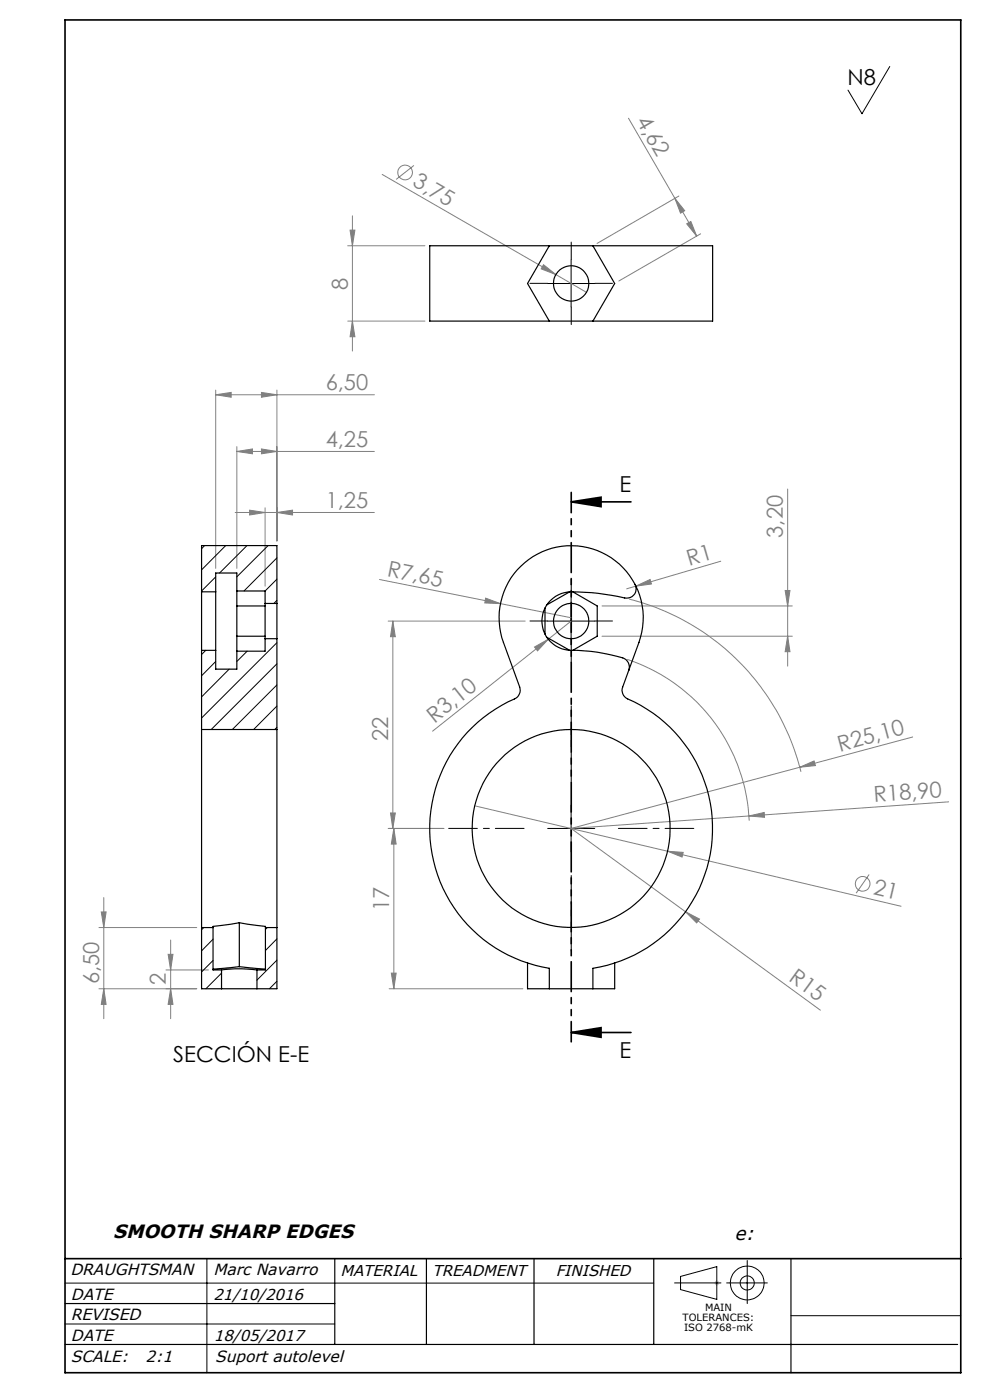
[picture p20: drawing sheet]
<svg xmlns="http://www.w3.org/2000/svg" width="210mm" height="297mm" viewBox="0 0 210 297" stroke-linecap="round" stroke-linejoin="round" font-family="sans-serif">
<defs><g id="words">
<g font-size="4.7">
<text x="179.8" y="18.1">N8</text>
<text x="131.4" y="104.3">E</text>
<text x="36.8" y="225.4">SECCIÓN E-E</text>
<text x="131.4" y="224.4">E</text>
</g>
<g font-size="4.7" fill="#808080">
<text x="134.9" y="25.7" transform="rotate(60 134.9 25.7)">4,62</text>
<text x="87.3" y="39.3" transform="rotate(30 87.3 39.3)">3,75</text>
<text x="73.8" y="61.5" transform="rotate(-90 73.8 61.5)">8</text>
<text x="69.1" y="82.7">6,50</text>
<text x="69.1" y="94.7">4,25</text>
<text x="69.1" y="107.7">1,25</text>
<text x="146.2" y="120" transform="rotate(-16 146.2 120)">R1</text>
<text x="166.1" y="114.1" transform="rotate(-90 166.1 114.1)">3,20</text>
<text x="82" y="122.2" transform="rotate(11 82 122.2)">R7,65</text>
<text x="92.2" y="153.5" transform="rotate(-38 92.2 153.5)">R3,10</text>
<text x="82.3" y="157.2" transform="rotate(-90 82.3 157.2)">22</text>
<text x="178.1" y="159.4" transform="rotate(-15 178.1 159.4)">R25,10</text>
<text x="185.4" y="170.2" transform="rotate(-4 185.4 170.2)">R18,90</text>
<text x="185.1" y="189.7" transform="rotate(13 185.1 189.7)">21</text>
<text x="82.5" y="193.4" transform="rotate(-90 82.5 193.4)">17</text>
<text x="21" y="208.8" transform="rotate(-90 21 208.8)">6,50</text>
<text x="35.2" y="209" transform="rotate(-90 35.2 209)">2</text>
<text x="167.1" y="208" transform="rotate(36 167.1 208)">R15</text>
</g>
<g font-size="4">
<text x="24" y="262.6">SMOOTH SHARP EDGES</text>
<text x="155.8" y="263.1">e:</text>
</g>
<g font-size="3.4">
<text x="14.9" y="270.6">DRAUGHTSMAN</text>
<text x="15" y="275.7">DATE</text>
<text x="45.3" y="270.6">Marc Navarro</text>
<text x="15" y="280">REVISED</text>
<text x="15" y="284.4">DATE</text>
<text x="15" y="289">SCALE:</text>
<text x="30.9" y="289">2:1</text>
<text x="45.6" y="289">Suport autolevel</text>
</g>
<g font-size="3.3">
<text x="45.3" y="275.7">21/10/2016</text>
<text x="72.2" y="270.7">MATERIAL</text>
<text x="91.7" y="270.6">TREADMENT</text>
<text x="117.9" y="270.6">FINISHED</text>
<text x="45.4" y="284.4">18/05/2017</text>
</g>
<g font-size="2.1">
<text x="144.8" y="280.2">TOLERANCES:</text>
<text x="149.6" y="278.1">MAIN</text>
<text x="145.1" y="282.3">ISO 2768-mK</text>
</g>
</g></defs>
<g fill="none" stroke="#808080" stroke-width=".21">
<path d="M81.1 37l36.8 21.2M87.8 35.1l-3.8 3M133.3 25.1l9.9 17M73.8 52.1h16.3M74.3 48.8h1l-.5 3.3zM74.8 45.8v28.7M115.3 56.2l2.6 2-3.1-1.2zM117.9 58.2l6.5 3.8M143.2 42.1l2 2.6-.8 .5zM143.2 42.1l4.6 8M144 41.6l-17.4 10M145.7 47.5l.8-.5 1.3 3.1z"/>
<path d="M148.6 49.6l-17.3 10M73.8 68.1h16.3M74.8 68.1l.5 3.3h-1zM45.8 83.7l3.2-.4v1zM45.8 82.8v37.8M45.8 83.7h33.6M50.2 95.8l3.4-.6v1.1zM50.2 94.8v25.8M50.2 95.8h29.2M55.5 95.2l3.2 .6-3.2 .5zM55.5 83.3l3.2 .4-3.2 .6zM58.7 82.8v32"/>
<path d="M49.9 108.7h29.5M53 108.2l3.2 .5-3.2 .6zM56.2 107.7v16.7M58.7 108.7l3.4-.5v1.1zM152.9 119.1l-18 5.3M167.1 103.7v37.6M80.5 122.9l25.7 5.2M82.3 131.8h29.1M83.3 131.8v44M83.3 131.8l.6 3.3h-1.1zM103 126.9l3.2 1.2-3.4-.2zM106.2 128.1l14.9 3"/>
<path d="M113.4 137.3l2.9-1.7-2.3 2.5zM116.3 135.6l-24.5 19.5M121.1 131.8l-4.8 3.8M127.7 135h40.4M127.7 128.5h40.4M133 139.9a37.8 37.8 0 0 1 25.9 34.2M133.5 127.1a50.3 50.3 0 0 1 36.4 36.6M134.9 124.4l3-1.5 .3 1zM134.9 124.4l-2 .5M166.5 125.3h1.1l-.5 3.2zM167.1 135l.5 3.3h-1.1zM193.6 156.3l-72.5 19.5"/>
<path d="M82.3 175.8h11.9M82.8 172.5h1.1l-.6 3.3zM83.5 175.8l.5 3.3h-1zM83.5 175.8v34M100.7 171l90.4 21.3M121.1 175.8l24.3 17.6M158.9 173.1l-37.8 2.7M158.9 173.1l3.2-.7 .1 1zM169.7 162.8l3-1.4 .3 1zM201.2 170.1l-42.3 3M21 196.8h20.7M21.5 193.5h1l-.5 3.3z"/>
<path d="M22 190.4v25.7M36.2 199.4v16.7M141.6 180.6l3.3 .2-.2 1zM145.4 193.4l3 1.6-.6 .8zM145.4 193.4l28.6 20.9M184.4 185.5l-2.8 4M21 209.8h20.7M22 209.8l.5 3.3h-1zM35.2 205.8h9M35.7 202.5h1l-.5 3.3zM36.2 209.8l.5 3.3h-1zM82.5 209.8h28.4"/>
<path d="M83 206.4h1l-.5 3.4z"/>
<circle cx="85.9" cy="36.6" r="1.56"/>
<circle cx="183" cy="187.5" r="1.57"/>
</g>
<path d="M13.8 4.2h190v287h-190zM121.1 106.5h12.7M121.1 106.5l6.4-1v2zM121.1 219h12.7M121.1 219l6.4-1v2.1zM13.8 267h190" fill="none" stroke="#000" stroke-width=".35"/>
<g fill="none" stroke="#000" stroke-width=".21">
<path d="M188.7 14.1l-5.9 10-2.9-5M121.1 55.1v10M116.2 60.1h10M116.2 131.8h10M121.1 126.7v10.1M116.2 175.8h10M121.1 170.8v10M13.8 272.2h124.9M43.9 267v24.2M143.1 272.2h9.8M144.4 270.8l7.6-2.1v7l-7.6-2.1zM154.1 272.2h8.7"/>
<path d="M158.5 267.4v9.1M167.8 279.1h36M13.8 280.9h57.2"/>
<circle cx="158.5" cy="272.2" r="1.5"/>
<circle cx="158.5" cy="272.2" r="3.6"/>
</g>
<path d="M151.5 272.2h1M151.7 271.8l.7 .7M152 271.7v1M152.4 271.8l-.7 .7" fill="none" stroke="#c0c0c0" stroke-width=".21"/>
<path d="M121.2 55.1v-3.7M116.2 60.1h-3.8M121.2 65.1v3.8M126.2 60.1h3.7M116.2 131.7h-3.8M121.2 126.7v-3.7M121.2 136.7v3.8M126.2 131.7h3.7" fill="none" stroke="#000" stroke-width=".21" stroke-dasharray="15.2 1.3 1.3 1.3"/>
<path d="M111.2 175.7h-16M121.2 165.7v-16M131.2 175.7h16M121.2 185.7v16" fill="none" stroke="#000" stroke-width=".21" stroke-dasharray="15.2 1.3 1.3 1.3" stroke-dashoffset="9.1"/>
<path d="M121.2 104.5v116.5" fill="none" stroke="#000" stroke-width=".35" stroke-dasharray="6.3 1.3 1.3 1.3 1.3 1.3" stroke-dashoffset="2"/>
<path d="M13.8 276.5h57.2M71 267v18.2M90.5 267v18.2M113.3 267v18.2M138.7 267v18.2M167.8 267v24.2M13.8 285.2h189.3" fill="none" stroke="#000" stroke-width=".25"/>
<path d="M121.1 106.5l6.4-1v2zM121.1 219l6.4-1v2.1z" fill="#000"/>
<g fill="#808080">
<path d="M115.3 56.2l2.6 2-3.1-1.2z"/>
<path d="M103 126.9l3.2 1.2-3.4-.2z"/>
<path d="M158.9 173.1l3.2-.7 .1 1z"/>
<path d="M169.7 162.8l3-1.4 .3 1z"/>
<path d="M134.9 124.4l3-1.5 .3 1z"/>
<path d="M113.4 137.3l2.9-1.7-2.3 2.5z"/>
<path d="M145.4 193.4l3 1.6-.6 .8z"/>
<path d="M141.6 180.6l3.3 .2-.2 1z"/>
<path d="M145.7 47.5l.8-.5 1.3 3.1zM143.2 42.1l2 2.6-.8 .5z"/>
<path d="M53 108.2l3.2 .5-3.2 .6zM58.7 108.7l3.4-.5v1.1zM50.2 95.8l3.4-.6v1.1zM55.5 95.2l3.2 .6-3.2 .5zM45.8 83.7l3.2-.4v1zM55.5 83.3l3.2 .4-3.2 .6z"/>
<path d="M167.1 135l.5 3.3h-1.1zM166.5 125.3h1.1l-.5 3.2zM83 206.4h1l-.5 3.4zM83.5 175.8l.5 3.3h-1zM36.2 209.8l.5 3.3h-1zM35.7 202.5h1l-.5 3.3z"/>
<path d="M83.3 131.8l.6 3.3h-1.1zM82.8 172.5h1.1l-.6 3.3zM21.5 193.5h1l-.5 3.3zM22 209.8l.5 3.3h-1zM74.3 48.8h1l-.5 3.3zM74.8 68.1l.5 3.3h-1z"/>
</g>
<g fill="none" stroke="#000" stroke-width=".25">
<path d="M116.5 52.1h-25.3v16h25.3M116.5 52.1l-4.6 8 4.6 8M116.5 52.1h9.3M125.8 52.1h25.4v16h-25.4M125.8 52.1l4.6 8-4.6 8M116.5 68.1h9.3M42.8 125.6v12.4M42.8 125.6v-9.9h15.9v12.3M42.8 138v16.8M42.8 138h3M42.8 125.6h3M45.8 125.6v12.4"/>
<path d="M45.8 125.6v-4h4.4v20.4h-4.4v-4M50.2 125.4h6v2.6M50.2 135h6M50.2 128.5h6M56.2 128v7.5M56.2 135.5v2.6h-6M56.2 135.5h2.5M56.2 128h2.5M58.7 128v7.5M58.7 135.5v19.3M115.6 129v5.5M116 135.2l4.8 2.7"/>
<path d="M120.8 125.6l-4.8 2.7M121.5 125.6l5.2 2.9v6.5l-5.2 3M134.7 124a1.99 1.99 0 0 1-.2 2.1 1.99 1.99 0 0 1-2 .8 40.5 40.5 0 0 0-12.7-1.2 6.2 6.2 0 0 0-4.8 6.8 6.2 6.2 0 0 0 6.1 5.5 35.2 35.2 0 0 1 11.4 1.7l.8 .9a2.06 2.06 0 0 1 .1 1.6M134.7 124a15.3 15.3 0 0 1 .8 12.3l-3.4 9.5a2.01 2.01 0 0 0 1 2.5 30 30 0 0 1 17.8 31.3 30 30 0 0 1-25.1 25.8v4.4M134.7 124a15.3 15.3 0 0 0-19.7-7 15.3 15.3 0 0 0-8.2 19.3l3.4 9.5a2.07 2.07 0 0 1-1.1 2.5 30 30 0 0 0-17.7 31.3 30 30 0 0 0 25.1 25.8v4.4M42.8 154.8v42M42.8 154.8h15.9M58.7 154.8v42M42.8 196.8v13h4.2M42.8 196.8h2.4M45.2 196.8v9h1.8M50.8 195.8l5.5 .7v.3"/>
<path d="M50.8 195.8l-5.6 .7v.3M50.8 195.8v9.3M56.3 196.8v9h-1.8M56.3 196.8h2.4M58.7 196.8v13h-4.2M47 205.8a28.7 28.7 0 0 1 7.5 0M47 209.8h7.5M47 205.8v4M50.8 205.1l-5.6 .5M50.8 205.1l5.5 .5M54.5 205.8v4M111.9 204.3v5.5h18.5v-5.5"/>
<circle cx="121.2" cy="60.1" r="3.7"/>
<circle cx="121.2" cy="131.7" r="3.7"/>
<circle cx="121.1" cy="175.8" r="21"/>
</g>
<g fill="none" stroke="#000" stroke-width=".21">
<path d="M43.4 115.7l-.6 .7M47.9 115.7l-5.1 5.2M52.4 115.7l-5.8 5.9M56.9 115.7l-6.7 6.7M58.7 118.4l-6.9 7M43.6 138l-.8 .8M45.8 122.4l-3 3M52.4 138.1l-2.2 2.2M58.7 122.9l-2.5 2.5M58.7 136.3l-15.9 16M58.7 127.3l-.6 .7M45.8 140.3l-3 3.1"/>
<path d="M48.6 142l-5.8 5.8M58.7 140.8l-13.9 14M58.7 145.3l-9.4 9.5M58.7 149.8l-4.9 5M58.7 154.3l-.4 .5M43.2 196.8l-.4 .4M45.2 199.2l-2.4 2.5M56.7 196.8l-.4 .4M58.7 199.2l-2.4 2.4M45.2 203.8l-2.4 2.4M47 206.4l-3.3 3.4M58.7 203.7l-4.2 4.2"/>
<path d="M58.7 208.2l-1.6 1.6"/>
</g>
<use href="#words"/>
</svg>
